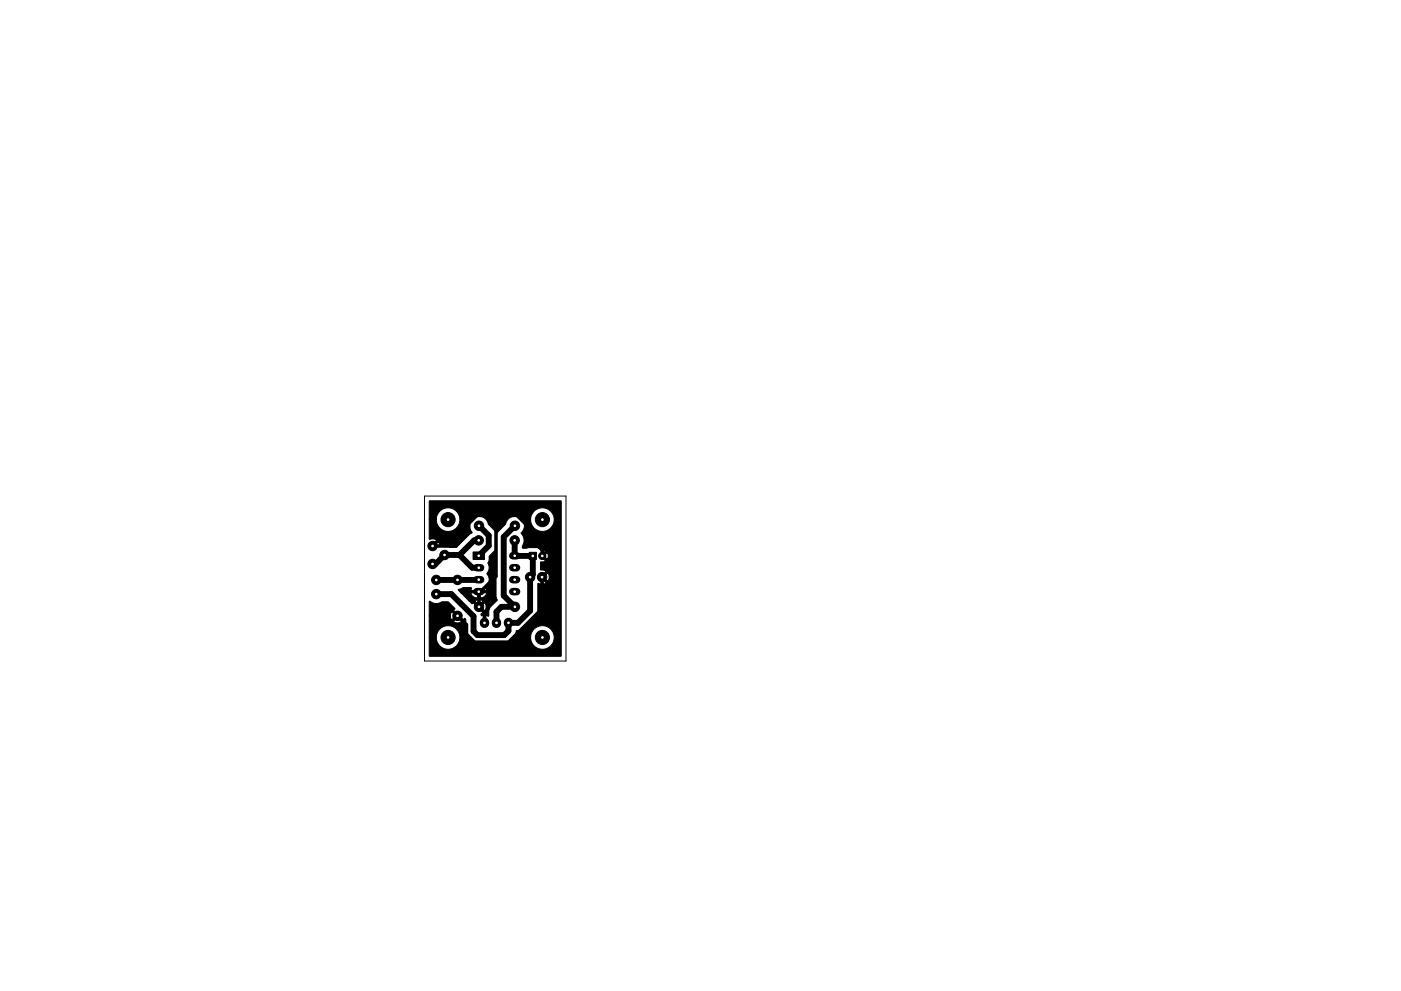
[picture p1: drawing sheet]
<svg xmlns="http://www.w3.org/2000/svg" width="297mm" height="210mm" viewBox="0 0 297 210" stroke-linecap="round" stroke-linejoin="round" font-family="sans-serif">
<path d="M90 105.2h30v35h-30z" fill="none" stroke="#000" stroke-width=".21"/>
<g fill="#000" stroke="#000" stroke-width=".21">
<path d="M100.3 117.1h2.4v1.6h-2.4zM104.9 116.7l.3 .1v9.6l.2 .9-1.6 1.8-.2 1.6-.6-.1-.1 1.8-.4-.1v-1.7h-.4l-.1-.1a.39 .39 0 0 1 .4-.5l-1.2-1.3h.7l.9 .9a1.43 1.43 0 0 0 0-1.7l-.9 .8h-.7l-.9-.8-.2 .2-.6-.6h1.2l.9 .9 .8-.9a1.45 1.45 0 0 0-1.7 0h-1.2l-1.8-1.7h2.1a1.28 1.28 0 0 0 1.5 1h.5a1.26 1.26 0 0 0 1.4-1h-1.4v1h-.5l-.1-1h-3.5l-.5-.6 1-.5h1.7l.1 .1-.2 .5h3.4l-.3-.7a1.95 1.95 0 0 0 .4-2.8 2.6 2.6 0 0 0 .2-2.4l.2-.5v-.9zM112.2 117.2h1.5v1.5h-1.5zM91 106.3l27.9-.1 .1 .2v32.8h-27.9l-.1-4h1.5a2.5 2.5 0 0 0 3.7 2.3 2.5 2.5 0 0 0 .2-4.3 2.5 2.5 0 0 0-3.9 1.7v.3h-1.5v-3.3h5.1a1.46 1.46 0 0 0 1.8 0l-.9-.9-.9 .9h-5.1v-1.2h4.5l.3 .8 .8-.8-.8-.9-.3 .9h-4.5v-3l.2-.1a1.99 1.99 0 0 0 2 .3l.5-.2h1.3l1.4 1.4v.2l-.3 .1 2.1 2.1 .3-.3 .2 .2 .1 3 .3 .5 1 1 .6 .4 6.5 .1 .7-.3 .8-.9h3.8v.4a2.51 2.51 0 0 0 3.9 1.7 2.51 2.51 0 0 0-.2-4.3 2.51 2.51 0 0 0-3.7 2.2h-3.8l.6-.6 .2-.8 1.3-.3 3-3.2 .2-.7 .1-5.8a1.64 1.64 0 0 0 1.7-.1l-1.2-1.3h.7l.9 .9a1.46 1.46 0 0 0 0-1.7l-.9 .8h-.7l1.2-1.2-1.2-.3v-1.6l1.1-.3-1-1.1h.6l.7 .7a1.18 1.18 0 0 0 0-1.3l-.7 .6h-.6l.9-1-1-.2-.7-.5-3 .1-.2-.4a2.2 2.2 0 0 0-.2-2.8 2.02 2.02 0 0 0 .2-2.9h1.8v.4a2.51 2.51 0 0 0 3.9 1.7 2.51 2.51 0 0 0-.2-4.3 2.51 2.51 0 0 0-3.7 2.2h-1.8l-.9-.6h-1.2a2.06 2.06 0 0 0-1.4 1.7l-1.9 1.9-1.8-2a2 2 0 0 0-2.7-1.5l-.2 .1a2.08 2.08 0 0 0-.5 3.2l-.7 .5-2.7 2.6h-1.2l-1.2-.4-1 .2-.4-.9-1.2 1.1-.3-.3 1.2-1.2a1.68 1.68 0 0 0-1.6-.2v-4.2h1.5a2.51 2.51 0 0 0 3.7 2.3 2.51 2.51 0 0 0 .2-4.3 2.51 2.51 0 0 0-3.9 1.7v.3h-1.5z"/>
<circle cx="91.7" cy="119.7" r="1"/>
<circle cx="91.7" cy="115.8" r="1"/>
<circle cx="94.3" cy="117.7" r="1"/>
<circle cx="95" cy="110.2" r="1.5"/>
<circle cx="101.5" cy="114.6" r="1"/>
<circle cx="101.6" cy="111.5" r="1"/>
<circle cx="109.1" cy="114.6" r="1"/>
<circle cx="109.2" cy="111.5" r="1"/>
<circle cx="115" cy="117.9" r=".76"/>
<circle cx="115" cy="110.2" r="1.5"/>
<circle cx="92.5" cy="123" r="1"/>
<circle cx="92.5" cy="126" r="1"/>
<circle cx="95" cy="135.2" r="1.5"/>
<circle cx="97" cy="123" r="1"/>
<circle cx="97" cy="130.7" r="1"/>
<circle cx="101.6" cy="128.7" r="1"/>
<circle cx="109.2" cy="128.7" r="1"/>
<circle cx="112.4" cy="122.4" r="1"/>
<circle cx="114.9" cy="122.4" r="1"/>
<circle cx="115" cy="135.2" r="1.5"/>
</g>
<path d="M102.7 132v.2M105.3 132v.2M107.8 132v.2" fill="none" stroke="#000" stroke-width="2"/>
<path d="M108.7 117.9h.8M101.1 120.4h.8M101.1 123h.8M101.1 125.5h.8M108.7 120.4h.8M108.7 123h.8M108.7 125.5h.8" fill="none" stroke="#000" stroke-width="1.6"/>
<path d="M91.7 115.8h5l2.7-2.7v-2l1.7-1.8h8.5l2.1 2.1v3.5l.4 .4h1.5l1.4 1.4v1.2M105.2 109.3v13l-3.3 3.2h-.4l.1 3.2 1.1 1.2v2.2M114.9 122.4v6.8l-7.1 7h-7.2l-1.7-1.6v-2l-1.9-1.9" fill="none" stroke="#000" stroke-width=".75"/>
<path d="M97.4 117.7h-3.1l-1.9 2h-.7M97.4 117.7l2.7 2.7h1.4M101.5 114.6h-1l-3.1 3.1M101.6 111.5l2 2.1v2.2l-2.1 2.1M109.1 114.6l.1 3.3h3.8v4l-.6 .5v7.2l-2.6 2.5h-2v1.7l-.9 .9h-5.7l-.8-.8v-3.2l-4.7-4.7h-3.2M109.2 111.5l-2.4 2.4v12.5l2.4 2.3h-2.9l-1 1.1v2.3M101.5 123h-9" fill="none" stroke="#000" stroke-width="1.3"/>
<g fill="#fff" stroke="#fff" stroke-width=".21">
<circle cx="113" cy="117.9" r=".17"/>
<circle cx="115" cy="117.9" r=".17"/>
<circle cx="101.6" cy="111.5" r=".17"/>
<circle cx="109.2" cy="111.5" r=".17"/>
<circle cx="109.2" cy="128.7" r=".17"/>
<circle cx="101.6" cy="128.7" r=".17"/>
<circle cx="115" cy="135.2" r=".17"/>
<circle cx="115" cy="110.2" r=".17"/>
<circle cx="92.5" cy="126" r=".17"/>
<circle cx="92.5" cy="123" r=".17"/>
<circle cx="102.7" cy="132.1" r=".18"/>
<circle cx="105.3" cy="132.1" r=".18"/>
<circle cx="107.8" cy="132.1" r=".18"/>
<circle cx="95" cy="135.2" r=".17"/>
<circle cx="109.1" cy="114.6" r=".17"/>
<circle cx="101.5" cy="114.6" r=".17"/>
<circle cx="91.7" cy="115.8" r=".18"/>
<circle cx="94.3" cy="117.7" r=".18"/>
<circle cx="91.7" cy="119.7" r=".18"/>
<circle cx="101.5" cy="117.9" r=".18"/>
<circle cx="101.5" cy="120.4" r=".18"/>
<circle cx="101.5" cy="123" r=".18"/>
<circle cx="101.5" cy="125.5" r=".18"/>
<circle cx="109.1" cy="125.5" r=".18"/>
<circle cx="109.1" cy="123" r=".18"/>
<circle cx="109.1" cy="120.4" r=".18"/>
<circle cx="109.1" cy="117.9" r=".18"/>
<circle cx="97" cy="123" r=".17"/>
<circle cx="97" cy="130.7" r=".17"/>
<circle cx="95" cy="110.2" r=".17"/>
<circle cx="114.9" cy="122.4" r=".18"/>
<circle cx="112.4" cy="122.4" r=".18"/>
</g>
</svg>
